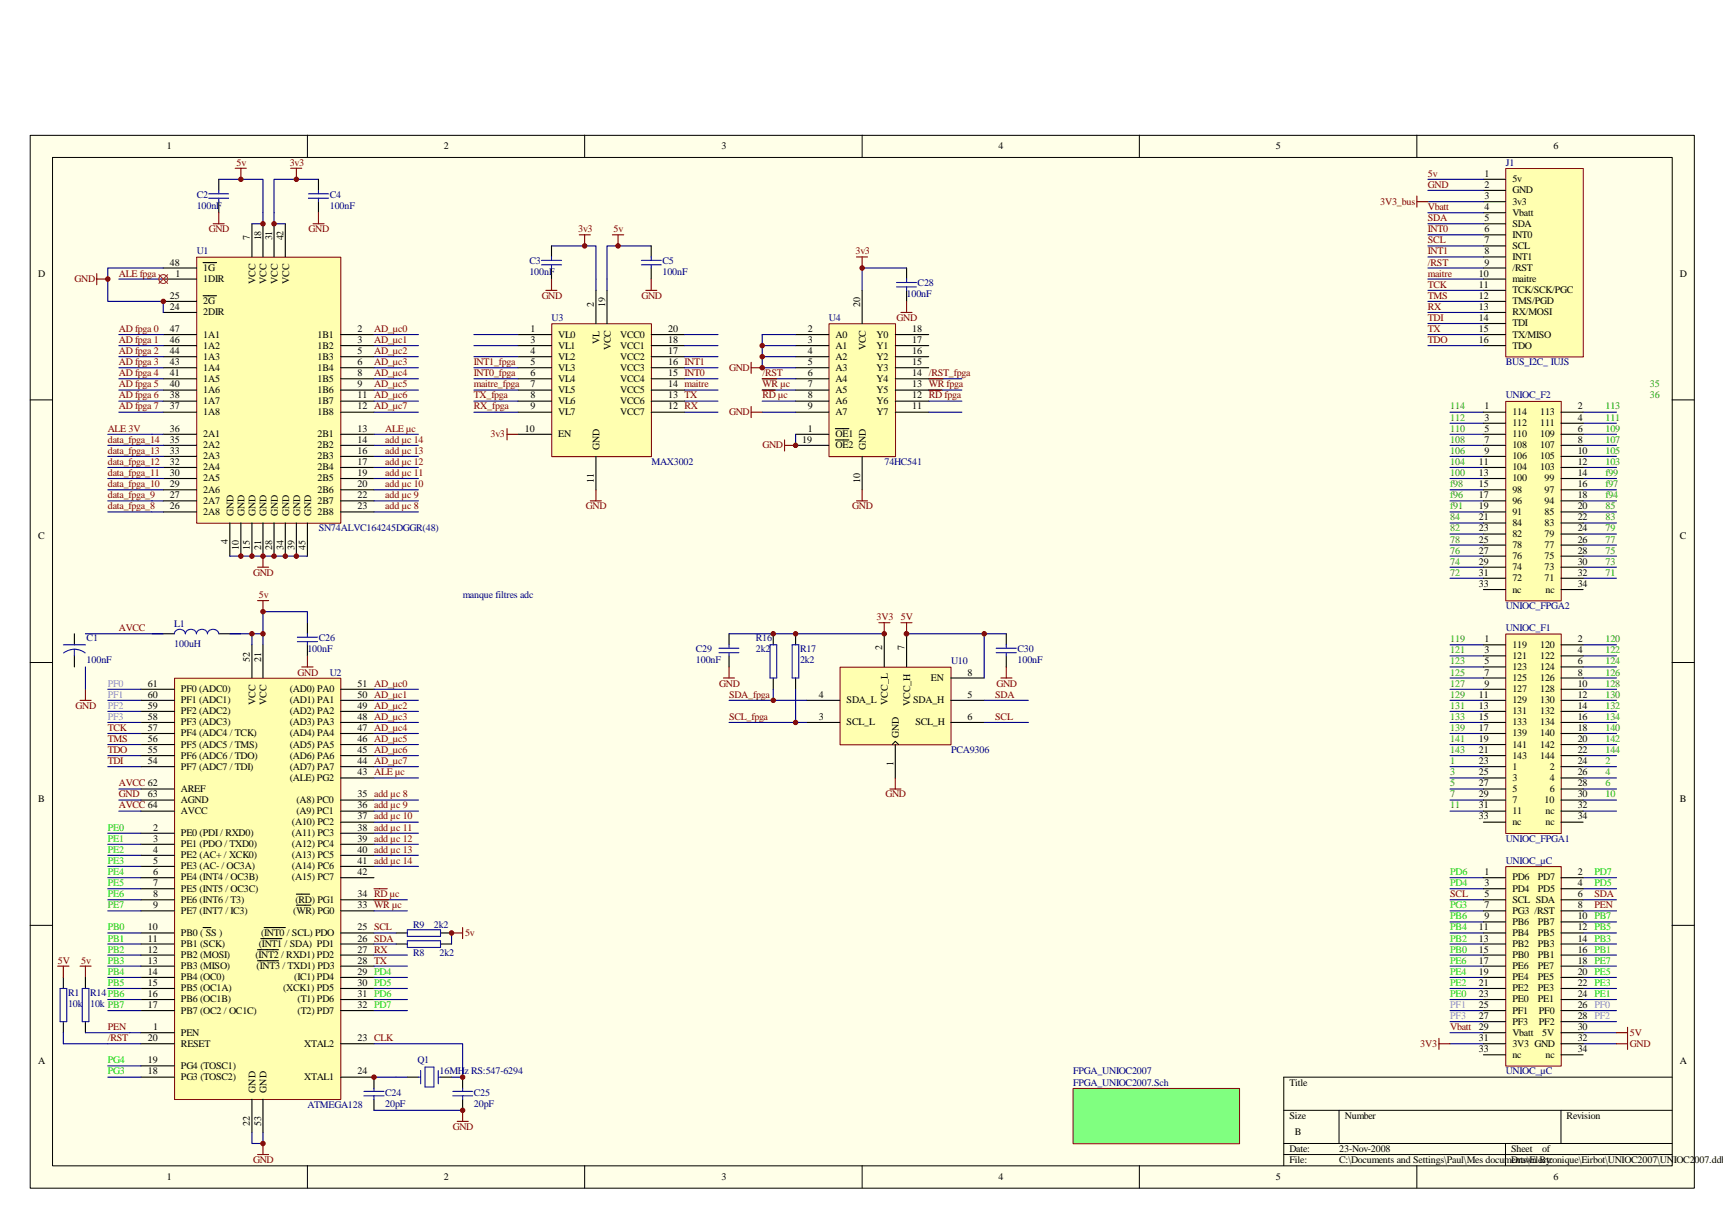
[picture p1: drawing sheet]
<svg xmlns="http://www.w3.org/2000/svg" width="297mm" height="210mm" viewBox="0 0 297 210" stroke-linecap="round" stroke-linejoin="round" font-family="sans-serif">
<defs><g id="words">
<g font-size="1.7">
<text x="28.7" y="25.7">1</text>
<text x="76.5" y="25.7">2</text>
<text x="124.4" y="25.7">3</text>
<text x="172.2" y="25.7">4</text>
<text x="220" y="25.7">5</text>
<text x="267.8" y="25.7">6</text>
<text x="255.9" y="30.5">1</text>
<text x="255.9" y="32.4">2</text>
<text x="255.9" y="34.3">3</text>
<text x="260.7" y="31.4">5v</text>
<text x="260.7" y="33.3">GND</text>
<text x="260.7" y="35.3">3v3</text>
<text x="43.1" y="41.4" transform="rotate(-90 43.1 41.4)">7</text>
<text x="45" y="41.4" transform="rotate(-90 45 41.4)">18</text>
<text x="46.9" y="41.4" transform="rotate(-90 46.9 41.4)">31</text>
<text x="48.8" y="41.4" transform="rotate(-90 48.8 41.4)">42</text>
<text x="255.9" y="36.2">4</text>
<text x="255.9" y="38.1">5</text>
<text x="255.9" y="40">6</text>
<text x="255.9" y="41.9">7</text>
<text x="260.7" y="37.2">Vbatt</text>
<text x="260.7" y="39.1">SDA</text>
<text x="260.7" y="41">INT0</text>
<text x="6.6" y="47.7">D</text>
<text x="29.3" y="45.8">48</text>
<text x="30.3" y="47.7">1</text>
<text x="35" y="46.7">1G</text>
<text x="255" y="47.7">10</text>
<text x="255.9" y="43.9">8</text>
<text x="255.9" y="45.8">9</text>
<text x="260.7" y="42.9">SCL</text>
<text x="260.7" y="44.8">INT1</text>
<text x="260.7" y="46.7">/RST</text>
<text x="289.6" y="47.7">D</text>
<text x="29.3" y="53.4">24</text>
<text x="29.3" y="51.5">25</text>
<text x="35" y="48.6">1DIR</text>
<text x="35" y="52.5">2G</text>
<text x="44.1" y="48.9" transform="rotate(-90 44.1 48.9)">VCC</text>
<text x="46" y="48.9" transform="rotate(-90 46 48.9)">VCC</text>
<text x="47.9" y="48.9" transform="rotate(-90 47.9 48.9)">VCC</text>
<text x="49.8" y="48.9" transform="rotate(-90 49.8 48.9)">VCC</text>
<text x="102.4" y="52.9" transform="rotate(-90 102.4 52.9)">2</text>
<text x="104.3" y="52.9" transform="rotate(-90 104.3 52.9)">19</text>
<text x="148.3" y="52.9" transform="rotate(-90 148.3 52.9)">20</text>
<text x="255" y="49.6">11</text>
<text x="255" y="51.5">12</text>
<text x="255" y="53.4">13</text>
<text x="260.7" y="48.6">maitre</text>
<text x="260.7" y="50.5">TCK/SCK/PGC</text>
<text x="260.7" y="52.5">TMS/PGD</text>
<text x="29.3" y="59.1">46</text>
<text x="29.3" y="57.2">47</text>
<text x="35" y="54.4">2DIR</text>
<text x="35" y="58.2">1A1</text>
<text x="54.7" y="58.2">1B1</text>
<text x="61.6" y="57.2">2</text>
<text x="61.6" y="59.1">3</text>
<text x="91.5" y="57.2">1</text>
<text x="91.5" y="59.1">3</text>
<text x="96.2" y="58.2">VL0</text>
<text x="103.3" y="59.2" transform="rotate(-90 103.3 59.2)">VL</text>
<text x="106.9" y="58.2">VCC0</text>
<text x="115.2" y="57.2">20</text>
<text x="115.2" y="59.1">18</text>
<text x="139.3" y="57.2">2</text>
<text x="139.3" y="59.1">3</text>
<text x="144.1" y="58.2">A0</text>
<text x="151.1" y="58.2">Y0</text>
<text x="157.3" y="57.2">18</text>
<text x="157.3" y="59.1">17</text>
<text x="255" y="55.3">14</text>
<text x="255" y="57.2">15</text>
<text x="255" y="59.1">16</text>
<text x="260.7" y="54.4">RX/MOSI</text>
<text x="260.7" y="56.3">TDI</text>
<text x="260.7" y="58.2">TX/MISO</text>
<text x="29.3" y="64.9">41</text>
<text x="29.3" y="62.9">43</text>
<text x="29.3" y="61">44</text>
<text x="35" y="65.8">1A5</text>
<text x="35" y="63.9">1A4</text>
<text x="35" y="62">1A3</text>
<text x="35" y="60.1">1A2</text>
<text x="54.7" y="60.1">1B2</text>
<text x="54.7" y="62">1B3</text>
<text x="54.7" y="63.9">1B4</text>
<text x="54.7" y="65.8">1B5</text>
<text x="61.6" y="61">5</text>
<text x="61.6" y="62.9">6</text>
<text x="61.6" y="64.9">8</text>
<text x="91.5" y="62.9">5</text>
<text x="91.5" y="64.9">6</text>
<text x="91.5" y="61">4</text>
<text x="96.2" y="63.9">VL3</text>
<text x="96.2" y="60.1">VL1</text>
<text x="96.2" y="65.8">VL4</text>
<text x="96.2" y="62">VL2</text>
<text x="105.3" y="60.4" transform="rotate(-90 105.3 60.4)">VCC</text>
<text x="106.9" y="62">VCC2</text>
<text x="106.9" y="63.9">VCC3</text>
<text x="106.9" y="60.1">VCC1</text>
<text x="106.9" y="65.8">VCC4</text>
<text x="115.2" y="61">17</text>
<text x="115.2" y="62.9">16 INT1</text>
<text x="115.2" y="64.9">15 INT0</text>
<text x="139.3" y="62.9">5</text>
<text x="139.3" y="64.9">6</text>
<text x="139.3" y="61">4</text>
<text x="144.1" y="63.9">A3</text>
<text x="144.1" y="60.1">A1</text>
<text x="144.1" y="65.8">A4</text>
<text x="144.1" y="62">A2</text>
<text x="149.3" y="60.4" transform="rotate(-90 149.3 60.4)">VCC</text>
<text x="151.1" y="62">Y2</text>
<text x="151.1" y="63.9">Y3</text>
<text x="151.1" y="60.1">Y1</text>
<text x="151.1" y="65.8">Y4</text>
<text x="157.3" y="61">16</text>
<text x="157.3" y="62.9">15</text>
<text x="157.3" y="64.9">14 /RST_fpga</text>
<text x="260.7" y="60.1">TDO</text>
<text x="29.3" y="70.6">37</text>
<text x="29.3" y="68.7">38</text>
<text x="29.3" y="66.8">40</text>
<text x="35" y="71.5">1A8</text>
<text x="35" y="69.6">1A7</text>
<text x="35" y="67.7">1A6</text>
<text x="54.7" y="67.7">1B6</text>
<text x="54.7" y="69.6">1B7</text>
<text x="54.7" y="71.5">1B8</text>
<text x="61.6" y="66.8">9</text>
<text x="61.6" y="68.7">11 AD_µc6</text>
<text x="61.6" y="70.6">12 AD_µc7</text>
<text x="91.5" y="68.7">8</text>
<text x="91.5" y="70.6">9</text>
<text x="91.5" y="66.8">7</text>
<text x="96.2" y="69.6">VL6</text>
<text x="96.2" y="71.5">VL7</text>
<text x="96.2" y="67.7">VL5</text>
<text x="106.9" y="71.5">VCC7</text>
<text x="106.9" y="69.6">VCC6</text>
<text x="106.9" y="67.7">VCC5</text>
<text x="115.2" y="70.6">12 RX</text>
<text x="115.2" y="68.7">13 TX</text>
<text x="115.2" y="66.8">14 maitre</text>
<text x="139.3" y="68.7">8</text>
<text x="139.3" y="70.6">9</text>
<text x="139.3" y="66.8">7</text>
<text x="144.1" y="69.6">A6</text>
<text x="144.1" y="71.5">A7</text>
<text x="144.1" y="67.7">A5</text>
<text x="151.1" y="71.5">Y7</text>
<text x="151.1" y="69.6">Y6</text>
<text x="151.1" y="67.7">Y5</text>
<text x="157.3" y="70.6">11</text>
<text x="157.3" y="68.7">12 RD fpga</text>
<text x="157.3" y="66.8">13 WR fpga</text>
<text x="255.9" y="70.6">1</text>
<text x="260.7" y="71.5">114</text>
<text x="265.5" y="71.5">113</text>
<text x="272" y="70.6">2</text>
<text x="29.3" y="76.3">35</text>
<text x="29.3" y="74.4">36</text>
<text x="35" y="77.3">2A2</text>
<text x="35" y="75.4">2A1</text>
<text x="54.7" y="75.4">2B1</text>
<text x="54.7" y="77.3">2B2</text>
<text x="61.6" y="74.4">13</text>
<text x="61.6" y="76.3">14</text>
<text x="90.5" y="74.4">10</text>
<text x="96.2" y="75.4">EN</text>
<text x="103.3" y="77.6" transform="rotate(-90 103.3 77.6)">GND</text>
<text x="138.3" y="76.3">19</text>
<text x="139.3" y="74.4">1</text>
<text x="144.1" y="75.4">OE1</text>
<text x="144.1" y="77.3">OE2</text>
<text x="149.3" y="77.6" transform="rotate(-90 149.3 77.6)">GND</text>
<text x="255.9" y="72.5">3</text>
<text x="255.9" y="74.4">5</text>
<text x="255.9" y="76.3">7</text>
<text x="260.7" y="73.4">112</text>
<text x="260.7" y="75.4">110</text>
<text x="260.7" y="77.3">108</text>
<text x="265.5" y="73.4">111</text>
<text x="265.5" y="75.4">109</text>
<text x="265.5" y="77.3">107</text>
<text x="272" y="72.5">4</text>
<text x="272" y="74.4">6</text>
<text x="272" y="76.3">8</text>
<text x="29.3" y="83.9">29</text>
<text x="29.3" y="82">30</text>
<text x="29.3" y="80.1">32</text>
<text x="29.3" y="78.2">33</text>
<text x="35" y="83">2A5</text>
<text x="35" y="81.1">2A4</text>
<text x="35" y="79.2">2A3</text>
<text x="54.7" y="79.2">2B3</text>
<text x="54.7" y="81.1">2B4</text>
<text x="54.7" y="83">2B5</text>
<text x="61.6" y="78.2">16</text>
<text x="61.6" y="80.1">17</text>
<text x="61.6" y="82">19</text>
<text x="61.6" y="83.9">20</text>
<text x="102.4" y="83.3" transform="rotate(-90 102.4 83.3)">11</text>
<text x="148.3" y="83.3" transform="rotate(-90 148.3 83.3)">10</text>
<text x="255" y="80.1">11</text>
<text x="255" y="82">13</text>
<text x="255" y="83.9">15</text>
<text x="255.9" y="78.2">9</text>
<text x="260.7" y="79.2">106</text>
<text x="260.7" y="81.1">104</text>
<text x="260.7" y="83">100</text>
<text x="265.5" y="79.2">105</text>
<text x="265.5" y="81.1">103</text>
<text x="266.3" y="83">99</text>
<text x="272" y="78.2">10</text>
<text x="272" y="80.1">12</text>
<text x="272" y="82">14</text>
<text x="272" y="83.9">16</text>
<text x="29.3" y="87.8">26</text>
<text x="29.3" y="85.9">27</text>
<text x="35" y="88.7">2A8</text>
<text x="35" y="86.8">2A7</text>
<text x="35" y="84.9">2A6</text>
<text x="40.3" y="89" transform="rotate(-90 40.3 89)">GND</text>
<text x="42.2" y="89" transform="rotate(-90 42.2 89)">GND</text>
<text x="44.1" y="89" transform="rotate(-90 44.1 89)">GND</text>
<text x="46" y="89" transform="rotate(-90 46 89)">GND</text>
<text x="47.9" y="89" transform="rotate(-90 47.9 89)">GND</text>
<text x="49.8" y="89" transform="rotate(-90 49.8 89)">GND</text>
<text x="51.7" y="89" transform="rotate(-90 51.7 89)">GND</text>
<text x="53.6" y="89" transform="rotate(-90 53.6 89)">GND</text>
<text x="54.7" y="84.9">2B6</text>
<text x="54.7" y="86.8">2B7</text>
<text x="54.7" y="88.7">2B8</text>
<text x="61.6" y="85.9">22</text>
<text x="61.6" y="87.8">23</text>
<text x="255" y="85.9">17</text>
<text x="255" y="87.8">19</text>
<text x="255" y="89.7">21</text>
<text x="260.7" y="84.9">98</text>
<text x="260.7" y="86.8">96</text>
<text x="260.7" y="88.7">91</text>
<text x="266.3" y="84.9">97</text>
<text x="266.3" y="86.8">94</text>
<text x="266.3" y="88.7">85</text>
<text x="272" y="85.9">18</text>
<text x="272" y="87.8">20</text>
<text x="272" y="89.7">22</text>
<text x="6.6" y="92.9">C</text>
<text x="39.3" y="93.8" transform="rotate(-90 39.3 93.8)">4</text>
<text x="41.2" y="94.7" transform="rotate(-90 41.2 94.7)">10</text>
<text x="43.1" y="94.7" transform="rotate(-90 43.1 94.7)">15</text>
<text x="45" y="94.7" transform="rotate(-90 45 94.7)">21</text>
<text x="46.9" y="94.7" transform="rotate(-90 46.9 94.7)">28</text>
<text x="48.8" y="94.7" transform="rotate(-90 48.8 94.7)">34</text>
<text x="50.8" y="94.7" transform="rotate(-90 50.8 94.7)">39</text>
<text x="52.7" y="94.7" transform="rotate(-90 52.7 94.7)">45</text>
<text x="255" y="91.6">23</text>
<text x="255" y="93.5">25</text>
<text x="255" y="95.4">27</text>
<text x="260.7" y="90.6">84</text>
<text x="260.7" y="92.5">82</text>
<text x="260.7" y="94.4">78</text>
<text x="266.3" y="90.6">83</text>
<text x="266.3" y="92.5">79</text>
<text x="266.3" y="94.4">77</text>
<text x="272" y="91.6">24</text>
<text x="272" y="93.5">26</text>
<text x="272" y="95.4">28</text>
<text x="289.6" y="92.9">C</text>
<text x="255" y="97.3">29</text>
<text x="255" y="99.2">31</text>
<text x="255" y="101.1">33</text>
<text x="260.7" y="96.4">76</text>
<text x="260.7" y="98.3">74</text>
<text x="260.7" y="100.2">72</text>
<text x="266.3" y="96.4">75</text>
<text x="266.3" y="98.3">73</text>
<text x="266.3" y="100.2">71</text>
<text x="272" y="101.1">34</text>
<text x="272" y="97.3">30</text>
<text x="272" y="99.2">32</text>
<text x="260.7" y="102.1">nc</text>
<text x="266.4" y="102.1">nc</text>
<text x="152.1" y="112.1" transform="rotate(-90 152.1 112.1)">2</text>
<text x="156" y="112.1" transform="rotate(-90 156 112.1)">7</text>
<text x="255.9" y="110.7">1</text>
<text x="255.9" y="112.6">3</text>
<text x="260.7" y="111.6">119</text>
<text x="260.7" y="113.5">121</text>
<text x="265.5" y="111.6">120</text>
<text x="265.5" y="113.5">122</text>
<text x="272" y="110.7">2</text>
<text x="272" y="112.6">4</text>
<text x="25.5" y="118.3">61</text>
<text x="31.2" y="119.3">PF0 (ADC0)</text>
<text x="43.1" y="114" transform="rotate(-90 43.1 114)">52</text>
<text x="45" y="114" transform="rotate(-90 45 114)">21</text>
<text x="50" y="119.3">(AD0) PA0</text>
<text x="61.6" y="118.3">51 AD_µc0</text>
<text x="160.5" y="117.3">EN</text>
<text x="166.8" y="116.4">8</text>
<text x="255.9" y="114.5">5</text>
<text x="255.9" y="116.4">7</text>
<text x="255.9" y="118.3">9</text>
<text x="260.7" y="115.4">123</text>
<text x="260.7" y="117.3">125</text>
<text x="260.7" y="119.3">127</text>
<text x="265.5" y="115.4">124</text>
<text x="265.5" y="117.3">126</text>
<text x="265.5" y="119.3">128</text>
<text x="272" y="114.5">6</text>
<text x="272" y="116.4">8</text>
<text x="272" y="118.3">10</text>
<text x="25.5" y="120.2">60</text>
<text x="25.5" y="122.1">59</text>
<text x="25.5" y="124">58</text>
<text x="25.5" y="125.9">57</text>
<text x="31.2" y="121.2">PF1 (ADC1)</text>
<text x="31.2" y="123.1">PF2 (ADC2)</text>
<text x="31.2" y="125">PF3 (ADC3)</text>
<text x="44.1" y="121.5" transform="rotate(-90 44.1 121.5)">VCC</text>
<text x="46" y="121.5" transform="rotate(-90 46 121.5)">VCC</text>
<text x="50" y="121.2">(AD1) PA1</text>
<text x="50" y="123.1">(AD2) PA2</text>
<text x="50" y="125">(AD3) PA3</text>
<text x="61.6" y="120.2">50 AD_µc1</text>
<text x="61.6" y="122.1">49 AD_µc2</text>
<text x="61.6" y="124">48 AD_µc3</text>
<text x="61.6" y="125.9">47 AD_µc4</text>
<text x="141.2" y="124">3</text>
<text x="141.2" y="120.2">4</text>
<text x="146" y="125">SCL_L</text>
<text x="146" y="121.2">SDA_L</text>
<text x="153.1" y="121.5" transform="rotate(-90 153.1 121.5)">VCC_L</text>
<text x="156.9" y="121.7" transform="rotate(-90 156.9 121.7)">VCC_H</text>
<text x="157.4" y="121.2">SDA_H</text>
<text x="157.8" y="125">SCL_H</text>
<text x="166.8" y="124">6</text>
<text x="166.8" y="120.2">5</text>
<text x="255" y="120.2">11</text>
<text x="255" y="122.1">13</text>
<text x="255" y="124">15</text>
<text x="255" y="125.9">17</text>
<text x="260.7" y="121.2">129</text>
<text x="260.7" y="123.1">131</text>
<text x="260.7" y="125">133</text>
<text x="265.5" y="121.2">130</text>
<text x="265.5" y="123.1">132</text>
<text x="265.5" y="125">134</text>
<text x="272" y="120.2">12</text>
<text x="272" y="122.1">14</text>
<text x="272" y="124">16</text>
<text x="272" y="125.9">18</text>
<text x="25.5" y="127.9">56</text>
<text x="25.5" y="129.8">55</text>
<text x="25.5" y="131.7">54</text>
<text x="31.2" y="126.9">PF4 (ADC4 / TCK)</text>
<text x="31.2" y="128.8">PF5 (ADC5 / TMS)</text>
<text x="31.2" y="130.7">PF6 (ADC6 / TDO)</text>
<text x="50" y="126.9">(AD4) PA4</text>
<text x="50" y="128.8">(AD5) PA5</text>
<text x="50" y="130.7">(AD6) PA6</text>
<text x="61.6" y="127.9">46 AD_µc5</text>
<text x="61.6" y="129.8">45 AD_µc6</text>
<text x="61.6" y="131.7">44 AD_µc7</text>
<text x="154" y="132" transform="rotate(-90 154 132)">1</text>
<text x="155" y="127.2" transform="rotate(-90 155 127.2)">GND</text>
<text x="255" y="127.9">19</text>
<text x="255" y="129.8">21</text>
<text x="255" y="131.7">23</text>
<text x="260.7" y="126.9">139</text>
<text x="260.7" y="128.8">141</text>
<text x="260.7" y="130.7">143</text>
<text x="265.5" y="126.9">140</text>
<text x="265.5" y="128.8">142</text>
<text x="265.5" y="130.7">144</text>
<text x="272" y="127.9">20</text>
<text x="272" y="129.8">22</text>
<text x="272" y="131.7">24</text>
<text x="25.5" y="137.4">63</text>
<text x="31.2" y="132.6">PF7 (ADC7 / TDI)</text>
<text x="31.2" y="136.5">AREF</text>
<text x="50" y="132.6">(AD7) PA7</text>
<text x="50" y="134.5">(ALE) PG2</text>
<text x="61.6" y="137.4">35 add µc 8</text>
<text x="61.6" y="133.6">43 ALE µc</text>
<text x="255" y="133.6">25</text>
<text x="255" y="135.5">27</text>
<text x="255" y="137.4">29</text>
<text x="260.7" y="132.6">1</text>
<text x="260.7" y="134.5">3</text>
<text x="260.7" y="136.5">5</text>
<text x="267.2" y="132.6">2</text>
<text x="267.2" y="134.5">4</text>
<text x="267.2" y="136.5">6</text>
<text x="272" y="133.6">26</text>
<text x="272" y="135.5">28</text>
<text x="272" y="137.4">30</text>
<text x="6.6" y="138.2">B</text>
<text x="26.4" y="143.1">2</text>
<text x="31.2" y="138.4">AGND</text>
<text x="31.2" y="140.3">AVCC</text>
<text x="50.3" y="142.2">(A10) PC2</text>
<text x="51.1" y="138.4">(A8) PC0</text>
<text x="51.1" y="140.3">(A9) PC1</text>
<text x="61.6" y="141.2">37 add µc 10</text>
<text x="61.6" y="143.1">38 add µc 11</text>
<text x="61.6" y="139.3">36 add µc 9</text>
<text x="255" y="139.3">31</text>
<text x="255" y="141.2">33</text>
<text x="260.7" y="138.4">7</text>
<text x="260.7" y="140.3">11</text>
<text x="260.7" y="142.2">nc</text>
<text x="266.3" y="138.4">10</text>
<text x="266.4" y="140.3">nc</text>
<text x="266.4" y="142.2">nc</text>
<text x="272" y="139.3">32</text>
<text x="272" y="141.2">34</text>
<text x="289.6" y="138.2">B</text>
<text x="26.4" y="145.1">3</text>
<text x="26.4" y="147">4</text>
<text x="26.4" y="148.9">5</text>
<text x="31.2" y="144.1">PE0 (PDI / RXD0)</text>
<text x="31.2" y="146">PE1 (PDO / TXD0)</text>
<text x="31.2" y="147.9">PE2 (AC+ / XCK0)</text>
<text x="31.2" y="149.8">PE3 (AC- / OC3A)</text>
<text x="50.3" y="144.1">(A11) PC3</text>
<text x="50.3" y="146">(A12) PC4</text>
<text x="50.3" y="147.9">(A13) PC5</text>
<text x="50.3" y="149.8">(A14) PC6</text>
<text x="61.6" y="145.1">39 add µc 12</text>
<text x="61.6" y="147">40 add µc 13</text>
<text x="61.6" y="148.9">41 add µc 14</text>
<text x="26.4" y="150.8">6</text>
<text x="26.4" y="152.7">7</text>
<text x="26.4" y="154.6">8</text>
<text x="31.2" y="151.7">PE4 (INT4 / OC3B)</text>
<text x="31.2" y="153.7">PE5 (INT5 / OC3C)</text>
<text x="31.2" y="155.6">PE6 (INT6 / T3)</text>
<text x="50.3" y="151.7">(A15) PC7</text>
<text x="50.9" y="155.6">(RD) PG1</text>
<text x="61.6" y="150.8">42</text>
<text x="61.6" y="154.6">34 RD µc</text>
<text x="255.9" y="150.8">1</text>
<text x="255.9" y="152.7">3</text>
<text x="255.9" y="154.6">5</text>
<text x="260.7" y="151.7">PD6</text>
<text x="260.7" y="153.7">PD4</text>
<text x="260.7" y="155.6">SCL SDA</text>
<text x="265.1" y="151.7">PD7</text>
<text x="265.1" y="153.7">PD5</text>
<text x="272" y="154.6">6</text>
<text x="272" y="150.8">2</text>
<text x="272" y="152.7">4</text>
<text x="25.5" y="160.3">10</text>
<text x="26.4" y="156.5">9</text>
<text x="31.2" y="157.5">PE7 (INT7 / IC3)</text>
<text x="31.2" y="161.3">PB0 ( SS )</text>
<text x="45" y="161.3">(INT0 / SCL) PDO</text>
<text x="50.5" y="157.5">(WR) PG0</text>
<text x="61.6" y="160.3">25 SCL</text>
<text x="61.6" y="156.5">33 WR µc</text>
<text x="255" y="160.3">11</text>
<text x="255.9" y="156.5">7</text>
<text x="255.9" y="158.4">9</text>
<text x="260.7" y="157.5">PG3 /RST</text>
<text x="260.7" y="159.4">PB6</text>
<text x="260.7" y="161.3">PB4</text>
<text x="265.1" y="159.4">PB7</text>
<text x="265.1" y="161.3">PB5</text>
<text x="272" y="156.5">8</text>
<text x="272" y="158.4">10 PB7</text>
<text x="272" y="160.3">12 PB5</text>
<text x="25.5" y="162.3">11</text>
<text x="25.5" y="164.2">12</text>
<text x="25.5" y="166.1">13</text>
<text x="25.5" y="168">14</text>
<text x="31.2" y="163.2">PB1 (SCK)</text>
<text x="31.2" y="165.1">PB2 (MOSI)</text>
<text x="31.2" y="167">PB3 (MISO)</text>
<text x="44" y="165.1">(INT2 / RXD1) PD2</text>
<text x="44.2" y="167">(INT3 / TXD1) PD3</text>
<text x="44.6" y="163.2">(INT1 / SDA) PD1</text>
<text x="61.6" y="164.2">27 RX</text>
<text x="61.6" y="162.3">26 SDA</text>
<text x="61.6" y="168">29 PD4</text>
<text x="61.6" y="166.1">28 TX</text>
<text x="255" y="162.3">13</text>
<text x="255" y="164.2">15</text>
<text x="255" y="166.1">17</text>
<text x="255" y="168">19</text>
<text x="260.7" y="163.2">PB2</text>
<text x="260.7" y="165.1">PB0</text>
<text x="260.7" y="167">PE6</text>
<text x="265.1" y="163.2">PB3</text>
<text x="265.1" y="165.1">PB1</text>
<text x="265.1" y="167">PE7</text>
<text x="272" y="162.3">14 PB3</text>
<text x="272" y="164.2">16 PB1</text>
<text x="272" y="166.1">18 PE7</text>
<text x="272" y="168">20 PE5</text>
<text x="25.5" y="169.9">15</text>
<text x="25.5" y="171.8">16</text>
<text x="25.5" y="173.7">17</text>
<text x="31.2" y="169">PB4 (OC0)</text>
<text x="31.2" y="170.9">PB5 (OC1A)</text>
<text x="31.2" y="172.8">PB6 (OC1B)</text>
<text x="48.8" y="170.9">(XCK1) PD5</text>
<text x="50.7" y="169">(IC1) PD4</text>
<text x="51.3" y="172.8">(T1) PD6</text>
<text x="61.6" y="169.9">30 PD5</text>
<text x="61.6" y="171.8">31 PD6</text>
<text x="61.6" y="173.7">32 PD7</text>
<text x="255" y="169.9">21</text>
<text x="255" y="171.8">23</text>
<text x="255" y="173.7">25</text>
<text x="260.7" y="169">PE4</text>
<text x="260.7" y="170.9">PE2</text>
<text x="260.7" y="172.8">PE0</text>
<text x="265.1" y="169">PE5</text>
<text x="265.1" y="170.9">PE3</text>
<text x="265.1" y="172.8">PE1</text>
<text x="272" y="173.7">26 PF0</text>
<text x="272" y="169.9">22 PE3</text>
<text x="272" y="171.8">24 PE1</text>
<text x="25.5" y="179.5">20</text>
<text x="26.4" y="177.5">1</text>
<text x="31.2" y="174.7">PB7 (OC2 / OC1C)</text>
<text x="31.2" y="178.5">PEN</text>
<text x="51.3" y="174.7">(T2) PD7</text>
<text x="61.6" y="179.5">23 CLK</text>
<text x="255" y="175.6">27</text>
<text x="255" y="177.5">29</text>
<text x="255" y="179.5">31</text>
<text x="260.7" y="174.7">PF1</text>
<text x="260.7" y="176.6">PF3</text>
<text x="260.7" y="178.5">Vbatt</text>
<text x="265.3" y="174.7">PF0</text>
<text x="265.3" y="176.6">PF2</text>
<text x="265.9" y="178.5">5V</text>
<text x="272" y="175.6">28 PF2</text>
<text x="272" y="177.5">30</text>
<text x="272" y="179.5">32</text>
<text x="6.6" y="183.4">A</text>
<text x="25.5" y="183.3">19</text>
<text x="25.5" y="185.2">18</text>
<text x="31.2" y="180.4">RESET</text>
<text x="31.2" y="184.2">PG4 (TOSC1)</text>
<text x="52.4" y="180.4">XTAL2</text>
<text x="61.6" y="185.2">24</text>
<text x="255" y="181.4">33</text>
<text x="260.7" y="180.4">3V3 GND</text>
<text x="260.7" y="182.3">nc</text>
<text x="266.4" y="182.3">nc</text>
<text x="272" y="181.4">34</text>
<text x="289.6" y="183.4">A</text>
<text x="31.2" y="186.1">PG3 (TOSC2)</text>
<text x="44.1" y="188.3" transform="rotate(-90 44.1 188.3)">GND</text>
<text x="46" y="188.3" transform="rotate(-90 46 188.3)">GND</text>
<text x="52.4" y="186.1">XTAL1</text>
<text x="222.3" y="187.1">Title</text>
<text x="43.1" y="194.1" transform="rotate(-90 43.1 194.1)">22</text>
<text x="45" y="194.1" transform="rotate(-90 45 194.1)">53</text>
<text x="222.3" y="192.8">Size</text>
<text x="223.2" y="195.7">B</text>
<text x="231.9" y="192.8">Number</text>
<text x="270.1" y="192.8">Revision</text>
<text x="28.7" y="203.3">1</text>
<text x="76.5" y="203.3">2</text>
<text x="124.4" y="203.3">3</text>
<text x="172.2" y="203.3">4</text>
<text x="220" y="203.3">5</text>
<text x="222.3" y="198.5">Date:</text>
<text x="222.3" y="200.4">File:</text>
<text x="230.9" y="198.5">23-Nov-2008</text>
<text x="230.9" y="200.4">C:\Documents and Settings\Paul\Mes documents\Electronique\Eirbot\UNIOC2007\UNIOC2007.ddb</text>
<text x="260.5" y="200.4">Drawn By:</text>
<text x="260.5" y="198.5">Sheet</text>
<text x="265.9" y="198.5">of</text>
<text x="267.8" y="203.3">6</text>
</g>
<g font-size="1.7" fill="#800000">
<text x="40.8" y="28.6">5v</text>
<text x="50" y="28.6">3v3</text>
<text x="238" y="35.3">3V3_bus</text>
<text x="246.2" y="30.5">5v</text>
<text x="246.2" y="32.4">GND</text>
<text x="36" y="40">GND</text>
<text x="53.2" y="40">GND</text>
<text x="99.7" y="40">3v3</text>
<text x="105.8" y="40">5v</text>
<text x="246.2" y="38.1">SDA</text>
<text x="246.2" y="40">INT0</text>
<text x="246.2" y="41.9">SCL</text>
<text x="246.2" y="36.2">Vbatt</text>
<text x="20.5" y="47.7">ALE fpga</text>
<text x="147.5" y="43.9">3v3</text>
<text x="246.2" y="43.9">INT1</text>
<text x="246.2" y="45.8">/RST</text>
<text x="246.2" y="47.7">maitre</text>
<text x="12.9" y="48.6">GND</text>
<text x="93.4" y="51.5">GND</text>
<text x="110.6" y="51.5">GND</text>
<text x="246.2" y="53.4">RX</text>
<text x="246.2" y="49.6">TCK</text>
<text x="246.2" y="51.5">TMS</text>
<text x="20.5" y="57.2">AD fpga 0</text>
<text x="20.5" y="59.1">AD fpga 1</text>
<text x="64.5" y="57.2">AD_µc0</text>
<text x="64.5" y="59.1">AD_µc1</text>
<text x="154.6" y="55.3">GND</text>
<text x="246.2" y="57.2">TX</text>
<text x="246.2" y="55.3">TDI</text>
<text x="246.2" y="59.1">TDO</text>
<text x="20.5" y="61">AD fpga 2</text>
<text x="20.5" y="62.9">AD fpga 3</text>
<text x="20.5" y="64.9">AD fpga 4</text>
<text x="64.5" y="61">AD_µc2</text>
<text x="64.5" y="62.9">AD_µc3</text>
<text x="64.5" y="64.9">AD_µc4</text>
<text x="81.7" y="64.9">INT0_fpga</text>
<text x="81.7" y="62.9">INT1_fpga</text>
<text x="125.7" y="63.9">GND</text>
<text x="131.4" y="64.9">/RST</text>
<text x="20.5" y="66.8">AD fpga 5</text>
<text x="20.5" y="68.7">AD fpga 6</text>
<text x="20.5" y="70.6">AD fpga 7</text>
<text x="64.5" y="66.8">AD_µc5</text>
<text x="81.7" y="70.6">RX_fpga</text>
<text x="81.7" y="68.7">TX_fpga</text>
<text x="81.7" y="66.8">maitre_fpga</text>
<text x="125.7" y="71.5">GND</text>
<text x="131.4" y="68.7">RD µc</text>
<text x="131.4" y="66.8">WR µc</text>
<text x="18.6" y="76.3">data_fpga_14</text>
<text x="18.6" y="74.4">ALE 3V</text>
<text x="66.4" y="74.4">ALE µc</text>
<text x="66.4" y="76.3">add µc 14</text>
<text x="84.6" y="75.4">3v3</text>
<text x="131.4" y="77.3">GND</text>
<text x="18.6" y="83.9">data_fpga_10</text>
<text x="18.6" y="82">data_fpga_11</text>
<text x="18.6" y="80.1">data_fpga_12</text>
<text x="18.6" y="78.2">data_fpga_13</text>
<text x="66.4" y="83.9">add µc 10</text>
<text x="66.4" y="82">add µc 11</text>
<text x="66.4" y="80.1">add µc 12</text>
<text x="66.4" y="78.2">add µc 13</text>
<text x="18.6" y="87.8">data_fpga_8</text>
<text x="18.6" y="85.9">data_fpga_9</text>
<text x="66.4" y="87.8">add µc 8</text>
<text x="66.4" y="85.9">add µc 9</text>
<text x="101" y="87.8">GND</text>
<text x="146.9" y="87.8">GND</text>
<text x="43.6" y="99.2">GND</text>
<text x="44.6" y="103">5v</text>
<text x="151.1" y="106.8">3V3</text>
<text x="155.3" y="106.8">5V</text>
<text x="20.5" y="108.8">AVCC</text>
<text x="51.3" y="116.4">GND</text>
<text x="124" y="118.3">GND</text>
<text x="171.8" y="118.3">GND</text>
<text x="13" y="122.1">GND</text>
<text x="18.6" y="125.9">TCK</text>
<text x="125.7" y="120.2">SDA_fpga</text>
<text x="125.7" y="124">SCL_fpga</text>
<text x="171.6" y="120.2">SDA</text>
<text x="171.6" y="124">SCL</text>
<text x="18.6" y="127.9">TMS</text>
<text x="18.6" y="129.8">TDO</text>
<text x="18.6" y="131.7">TDI</text>
<text x="20.5" y="135.5">AVCC 62</text>
<text x="20.5" y="137.4">GND</text>
<text x="152.7" y="137.4">GND</text>
<text x="20.5" y="139.3">AVCC 64</text>
<text x="250" y="154.6">SCL</text>
<text x="274.9" y="154.6">SDA</text>
<text x="80.2" y="161.3">5v</text>
<text x="274.9" y="156.5">PEN</text>
<text x="10" y="166.1">5V</text>
<text x="14" y="166.1">5v</text>
<text x="18.6" y="179.5">/RST</text>
<text x="18.6" y="177.5">PEN</text>
<text x="250" y="177.5">Vbatt</text>
<text x="281" y="178.5">5V</text>
<text x="244.9" y="180.4">3V3</text>
<text x="281" y="180.4">GND</text>
<text x="78.1" y="194.7">GND</text>
<text x="43.6" y="200.4">GND</text>
</g>
<g font-size="1.7" fill="#000080">
<text x="259.6" y="28.6">J1</text>
<text x="33.9" y="34.1">C2</text>
<text x="56.9" y="34.1">C4</text>
<text x="33.9" y="36">100nF</text>
<text x="56.9" y="36">100nF</text>
<text x="33.9" y="43.9">U1</text>
<text x="91.3" y="45.6">C3</text>
<text x="91.3" y="47.5">100nF</text>
<text x="114.2" y="45.6">C5</text>
<text x="114.2" y="47.5">100nF</text>
<text x="156.3" y="51.3">100nF</text>
<text x="158.2" y="49.4">C28</text>
<text x="95.1" y="55.3">U3</text>
<text x="142.9" y="55.3">U4</text>
<text x="259.6" y="62.9">BUS_I2C_ IUJS</text>
<text x="259.6" y="68.7">UNIOC_F2</text>
<text x="112.3" y="80.1">MAX3002</text>
<text x="152.5" y="80.1">74HC541</text>
<text x="54.9" y="91.6">SN74ALVC164245DGGR(48)</text>
<text x="30.1" y="108">L1</text>
<text x="79.8" y="103">manque filtres adc</text>
<text x="259.6" y="104.9">UNIOC_FPGA2</text>
<text x="14.9" y="110.5">C1</text>
<text x="30.1" y="111.5">100uH</text>
<text x="53" y="112.4">100nF</text>
<text x="54.9" y="110.5">C26</text>
<text x="120" y="112.4">C29</text>
<text x="130.3" y="110.5">R16</text>
<text x="130.3" y="112.4">2k2</text>
<text x="137.9" y="112.4">R17</text>
<text x="175.4" y="112.4">C30</text>
<text x="259.6" y="108.8">UNIOC_F1</text>
<text x="14.9" y="114.3">100nF</text>
<text x="56.9" y="116.4">U2</text>
<text x="120" y="114.3">100nF</text>
<text x="137.9" y="114.3">2k2</text>
<text x="164" y="114.5">U10</text>
<text x="175.4" y="114.3">100nF</text>
<text x="164" y="129.8">PCA9306</text>
<text x="259.6" y="145.1">UNIOC_FPGA1</text>
<text x="259.6" y="148.9">UNIOC_µC</text>
<text x="71.2" y="159.9">R9</text>
<text x="74.8" y="159.9">2k2</text>
<text x="71.2" y="164.7">R8</text>
<text x="75.8" y="164.7">2k2</text>
<text x="11.7" y="171.6">R1</text>
<text x="11.7" y="173.5">10k</text>
<text x="15.5" y="171.6">R14PB6</text>
<text x="15.5" y="173.5">10k PB7</text>
<text x="72" y="183.3">Q1</text>
<text x="75.8" y="185.2">16MHz RS:547-6294</text>
<text x="185" y="185.2">FPGA_UNIOC2007</text>
<text x="259.6" y="185.2">UNIOC_µC</text>
<text x="53" y="190.9">ATMEGA128</text>
<text x="66.4" y="188.8">C24</text>
<text x="66.4" y="190.7">20pF</text>
<text x="81.7" y="188.8">C25</text>
<text x="81.7" y="190.7">20pF</text>
<text x="185" y="187.1">FPGA_UNIOC2007.Sch</text>
</g>
<g font-size="1.7" fill="#269102">
<text x="250" y="70.6">114</text>
<text x="276.8" y="70.6">113</text>
<text x="284.4" y="66.8">35</text>
<text x="284.4" y="68.7">36</text>
<text x="250" y="72.5">112</text>
<text x="250" y="74.4">110</text>
<text x="250" y="76.3">108</text>
<text x="276.8" y="72.5">111</text>
<text x="276.8" y="74.4">109</text>
<text x="276.8" y="76.3">107</text>
<text x="250" y="78.2">106</text>
<text x="250" y="80.1">104</text>
<text x="250" y="82">100</text>
<text x="250" y="83.9">f98</text>
<text x="276.8" y="83.9">f97</text>
<text x="276.8" y="78.2">105</text>
<text x="276.8" y="80.1">103</text>
<text x="276.8" y="82">f99</text>
<text x="250" y="85.9">f96</text>
<text x="250" y="87.8">f91</text>
<text x="250" y="89.7">84</text>
<text x="276.8" y="85.9">f94</text>
<text x="276.8" y="87.8">85</text>
<text x="276.8" y="89.7">83</text>
<text x="250" y="91.6">82</text>
<text x="250" y="93.5">78</text>
<text x="250" y="95.4">76</text>
<text x="276.8" y="95.4">75</text>
<text x="276.8" y="91.6">79</text>
<text x="276.8" y="93.5">77</text>
<text x="250" y="99.2">72</text>
<text x="250" y="97.3">74</text>
<text x="276.8" y="99.2">71</text>
<text x="276.8" y="97.3">73</text>
<text x="250" y="112.6">121</text>
<text x="250" y="110.7">119</text>
<text x="276.8" y="112.6">122</text>
<text x="276.8" y="110.7">120</text>
<text x="250" y="118.3">127</text>
<text x="250" y="116.4">125</text>
<text x="250" y="114.5">123</text>
<text x="276.8" y="118.3">128</text>
<text x="276.8" y="116.4">126</text>
<text x="276.8" y="114.5">124</text>
<text x="250" y="125.9">139</text>
<text x="250" y="124">133</text>
<text x="250" y="122.1">131</text>
<text x="250" y="120.2">129</text>
<text x="276.8" y="125.9">140</text>
<text x="276.8" y="124">134</text>
<text x="276.8" y="122.1">132</text>
<text x="276.8" y="120.2">130</text>
<text x="250" y="131.7">1</text>
<text x="250" y="129.8">143</text>
<text x="250" y="127.9">141</text>
<text x="276.8" y="129.8">144</text>
<text x="276.8" y="127.9">142</text>
<text x="276.8" y="131.7">2</text>
<text x="250" y="133.6">3</text>
<text x="250" y="135.5">5</text>
<text x="250" y="137.4">7</text>
<text x="276.8" y="133.6">4</text>
<text x="276.8" y="135.5">6</text>
<text x="276.8" y="137.4">10</text>
<text x="250" y="139.3">11</text>
</g>
<g font-size="1.7" fill="#f0f">
<text x="18.6" y="118.3">PF0</text>
<text x="18.6" y="120.2">PF1</text>
<text x="18.6" y="124">PF3</text>
<text x="18.6" y="122.1">PF2</text>
<text x="250" y="173.7">PF1</text>
<text x="250" y="175.6">PF3</text>
</g>
<g font-size="1.7" fill="#00d900">
<text x="18.6" y="143.1">PE0</text>
<text x="18.6" y="145.1">PE1</text>
<text x="18.6" y="147">PE2</text>
<text x="18.6" y="148.9">PE3</text>
<text x="18.6" y="150.8">PE4</text>
<text x="18.6" y="152.7">PE5</text>
<text x="18.6" y="154.6">PE6</text>
<text x="250" y="152.7">PD4</text>
<text x="250" y="150.8">PD6</text>
<text x="274.9" y="152.7">PD5</text>
<text x="274.9" y="150.8">PD7</text>
<text x="18.6" y="160.3">PB0</text>
<text x="250" y="156.5">PG3</text>
<text x="250" y="160.3">PB4</text>
<text x="250" y="158.4">PB6</text>
<text x="18.6" y="162.3">PB1</text>
<text x="18.6" y="164.2">PB2</text>
<text x="18.6" y="166.1">PB3</text>
<text x="18.6" y="168">PB4</text>
<text x="250" y="168">PE4</text>
<text x="250" y="166.1">PE6</text>
<text x="250" y="164.2">PB0</text>
<text x="250" y="162.3">PB2</text>
<text x="18.6" y="169.9">PB5</text>
<text x="250" y="171.8">PE0</text>
<text x="250" y="169.9">PE2</text>
<text x="18.6" y="183.3">PG4</text>
<text x="18.6" y="185.2">PG3</text>
</g>
<text font-size="1.7" fill="#00bf00" x="18.6" y="156.5">PE7</text>
</g></defs>
<path d="M5.2 23.3h286.9v181.5h-286.9z" fill="#ffffe8"/>
<g fill="none" stroke="#000" stroke-width=".17">
<path d="M5.2 23.3h286.9v181.5h-286.9zM9.1 27.1h279.2v173.8h-279.2zM53 23.3v3.8M100.8 23.3v3.8M148.6 23.3v3.8M196.4 23.3v3.8M244.3 23.3v3.8M5.2 68.9h3.8M288.2 68.9h3.9M5.2 114.2h3.8M288.2 114.2h3.9M5.2 159.5h3.8"/>
<path d="M288.2 159.5h3.9M221.3 191.3h66.9M221.3 197.1h66.9M221.3 199h66.9M230.8 191.3v5.8M259.5 197.1v3.8M269.1 191.3v5.8M288.2 185.6h-66.9v15.3M53 200.9v3.8M100.8 200.9v3.8M148.6 200.9v3.8M196.4 200.9v3.8"/>
<path d="M244.3 200.9v3.8"/>
</g>
<path d="M14.7 118.8v1.9M44.4 103.5h1.9M45.3 103.5v1.9M13.8 120.7h1.9M78.8 193.3h1.9M79.8 191.3v2" fill="none" stroke="#800000" stroke-width=".19"/>
<path d="M64.5 185.6v1.9M64.5 189.4v1.9M70.2 185.6h1.9M75.9 185.6h1.9M79.8 185.6v1.9M79.8 189.4v1.9" fill="none" stroke="#000" stroke-width=".19"/>
<g fill="none" stroke="#00f" stroke-width=".19">
<path d="M62.7 188.8h3.5M62.7 188.1h3.5M64.5 187.5v.6M64.5 188.8v.6M72.1 185.6h.4M72.5 184.5v2.3M73.3 183.9h1.5v3.4h-1.5zM75.6 184.5v2.3M75.6 185.6h.3M78.1 188.8h3.4M78.1 188.1h3.4M79.8 187.5v.6"/>
<path d="M79.8 188.8v.6"/>
</g>
<path d="M68.3 185.6h1.9M77.8 185.6h2" fill="none" stroke="#000080" stroke-width=".19"/>
<path d="M30.1 116.9h28.7v72.6h-28.7z" fill="#ffffb0"/>
<path d="M30.1 116.9h28.7v72.6h-28.7z" fill="none" stroke="#800000" stroke-width=".17"/>
<g fill="none" stroke="#000" stroke-width=".19">
<path d="M12.8 109.2v1.9M12.8 113v1.9M24.3 118.8h5.8M26.2 109.2h3.9M37.7 109.2h3.8M43.4 111.1v5.7M45.3 111.1v5.7M58.7 118.8h5.8M24.3 120.7h5.8M24.3 122.6h5.8M24.3 124.5h5.8M24.3 126.4h5.8"/>
<path d="M24.3 128.3h5.8M24.3 130.2h5.8M24.3 132.1h5.8M24.3 137.9h5.8M24.3 139.8h5.8M24.3 136h5.8M58.7 120.7h5.8M58.7 122.6h5.8M58.7 124.5h5.8M58.7 126.4h5.8M58.7 128.3h5.8M58.7 130.2h5.8"/>
<path d="M58.7 132.1h5.8M58.7 134.1h5.8M58.7 137.9h5.8M58.7 139.8h5.8M24.3 143.6h5.8M24.3 145.5h5.8M24.3 147.4h5.8M24.3 149.3h5.8M24.3 151.3h5.8M24.3 155.1h5.8M24.3 157h5.8M24.3 153.2h5.8"/>
<path d="M35 159.9h1.4M45.5 159.9h3.7M51.1 154.1h2.3M51.1 156h2.5M58.7 141.7h5.8M58.7 143.6h5.8M58.7 145.5h5.8M58.7 147.4h5.8M58.7 149.3h5.8M58.7 151.3h5.8M58.7 155.1h5.8M58.7 157h5.8"/>
<path d="M24.3 160.8h5.8M24.3 162.7h5.8M24.3 164.6h5.8M24.3 166.5h5.8M24.3 168.4h5.8M24.3 170.3h5.8M24.3 172.3h5.8M24.3 174.2h5.8M24.3 179.9h5.8M24.3 178h5.8M44.4 163.7h3.6M44.4 165.6h3.6"/>
<path d="M45 161.8h3.6M58.7 160.8h5.8M58.7 162.7h5.8M58.7 164.6h5.8M58.7 166.5h5.8M58.7 168.4h5.8M58.7 170.3h5.8M58.7 172.3h5.8M58.7 174.2h5.8M58.7 179.9h5.8M68.3 160.8h1.9M68.3 162.7h1.9"/>
<path d="M75.9 160.8h1.9M75.9 162.7h1.9M24.3 185.6h5.8M24.3 183.7h5.8M43.4 189.4v5.8M45.3 189.4v5.8M58.7 185.6h5.8"/>
</g>
<g fill="none" stroke="#000080" stroke-width=".19">
<path d="M14.7 114.9v3.9M14.7 109.2h13.4M18.6 118.8h5.7M39.6 109.2h3.8M43.4 111.1v-1.9h1.9v1.9M64.5 118.8h7.6M18.6 126.4h5.7M18.6 128.3h5.7M18.6 130.2h5.7M18.6 132.1h5.7M18.6 120.7h5.7M18.6 124.5h5.7"/>
<path d="M20.5 136h3.8M20.5 139.8h3.8M64.5 139.8h7.6M64.5 126.4h7.6M64.5 128.3h7.6M64.5 130.2h7.6M64.5 132.1h7.6M64.5 134.1h7.6M64.5 137.9h7.6M64.5 120.7h7.6M64.5 124.5h7.6M64.5 122.6h7.6"/>
<path d="M18.6 143.6h5.7M18.6 145.5h5.7M18.6 147.4h5.7M18.6 149.3h5.7M18.6 151.3h5.7M18.6 153.2h5.7M18.6 155.1h5.7M18.6 157h5.7M64.5 143.6h7.6M64.5 145.5h7.6M64.5 147.4h7.6M64.5 149.3h7.6"/>
<path d="M64.5 155.1h5.7M64.5 157h5.7M64.5 141.7h7.6M18.6 179.9h5.7M22.4 178h1.9M64.5 179.9h15.3v5.7M64.5 162.7h3.8M64.5 160.8h3.8M64.5 164.6h5.7M64.5 166.5h5.7M64.5 168.4h5.7M64.5 170.3h5.7"/>
<path d="M64.5 172.3h5.7M64.5 174.2h5.7M77.8 160.8v1.9M18.6 185.6h5.7M18.6 183.7h5.7M43.4 195.2v1.9h1.9v-1.9M64.5 185.6h3.8M64.5 191.3h15.3"/>
</g>
<path d="M64.5 153.2h2.3M64.5 155.1h2.5M79.8 159.9v1.9M13.8 166.5h1.9M14.7 166.5v1.9M77.8 160.8h2M44.4 199h1.9M45.3 197.1v1.9" fill="none" stroke="#800000" stroke-width=".19"/>
<path d="M10.9 111.1h3.8M12.8 111.9l.8 .1 1.1 .5M12.8 111.9l-.8 .1-1 .5M12.8 111.9v1.1M30.1 109.2a.98 .98 0 0 1 .9-.7 .98 .98 0 0 1 1 .7 .98 .98 0 0 1 .9-.7 .98 .98 0 0 1 1 .7 .98 .98 0 0 1 .9-.7 .98 .98 0 0 1 1 .7 1 1 0 0 1 .9-.7 1 1 0 0 1 1 .7M70.2 160.2h5.7v1.2h-5.7zM70.2 162.1h5.7v1.2h-5.7z" fill="none" stroke="#00f" stroke-width=".19"/>
<path d="M259.6 29.1h13.4v32.4h-13.4z" fill="#ffffb0"/>
<path d="M259.6 29h13.4v32.5h-13.4z" fill="none" stroke="#800000" stroke-width=".17"/>
<g fill="none" stroke="#000" stroke-width=".19">
<path d="M255.7 30.9h3.8M255.7 32.8h3.8M255.7 34.8h3.8M255.7 36.7h3.8M255.7 38.6h3.8M255.7 40.5h3.8M255.7 42.4h3.8M255.7 44.3h3.8M255.7 46.2h3.8M255.7 48.1h3.8M255.7 50h3.8M255.7 51.9h3.8"/>
<path d="M255.7 53.8h3.8M255.7 55.8h3.8M255.7 57.7h3.8M255.7 59.6h3.8"/>
</g>
<g fill="none" stroke="#000080" stroke-width=".19">
<path d="M246.2 38.6h9.5M246.2 34.8h9.5M246.2 32.8h9.5M246.2 30.9h9.5M246.2 36.7h9.5M246.2 46.2h9.5M246.2 44.3h9.5M246.2 42.4h9.5M246.2 40.5h9.5M246.2 53.8h9.5M246.2 57.7h9.5M246.2 48.1h9.5"/>
<path d="M246.2 50h9.5M246.2 51.9h9.5M246.2 55.8h9.5M246.2 59.6h9.5"/>
</g>
<circle cx="45.3" cy="197.1" r=".38" fill="#800000"/>
<circle cx="45.3" cy="197.1" r=".38" fill="none" stroke="#800000" stroke-width=".17"/>
<circle cx="43.4" cy="109.2" r=".38" fill="#800000"/>
<circle cx="43.4" cy="109.2" r=".38" fill="none" stroke="#800000" stroke-width=".17"/>
<g fill="none" stroke="#000080" stroke-width=".19">
<path d="M250 153.2h5.7M250 155.1h5.7M250 157h5.7M250 151.3h5.7M250 158.9h5.7M250 179.9h5.7M250 178h5.7M250 162.7h5.7M250 164.6h5.7M250 166.5h5.7M250 170.3h5.7M250 172.3h5.7"/>
<path d="M250 174.2h5.7M250 160.8h5.7M250 176.1h5.7M272.9 179.9h5.8M272.9 178h5.8M272.9 166.5h5.8M272.9 172.3h5.8M272.9 174.2h5.8"/>
</g>
<path d="M95.2 55.8h17.1v22.9h-17.1z" fill="#ffffb0"/>
<path d="M95.1 55.8h17.2v22.9h-17.2z" fill="none" stroke="#800000" stroke-width=".17"/>
<g fill="none" stroke="#000" stroke-width=".19">
<path d="M89.3 57.7h5.8M89.3 59.6h5.8M95.1 42.4v1.9M95.1 46.2v1.9M102.7 50v5.8M104.6 50v5.8M112.3 57.7h5.7M112.3 59.6h5.7M112.3 42.4v1.9M112.3 46.2v1.9M89.3 69.1h5.8M89.3 71h5.8"/>
<path d="M89.3 74.8h5.8M89.3 61.5h5.8M89.3 63.4h5.8M89.3 65.3h5.8M89.3 67.2h5.8M102.7 78.7v5.7M112.3 69.1h5.7M112.3 71h5.7M112.3 61.5h5.7M112.3 63.4h5.7M112.3 65.3h5.7M112.3 67.2h5.7"/>
</g>
<path d="M94.1 50h1.9M95.1 48.1v1.9M99.9 40.5h1.9M100.8 40.5v1.9M105.6 40.5h1.9M106.5 40.5v1.9M111.3 50h1.9M112.3 48.1v1.9M87.4 73.9v1.9M87.4 74.8h1.9M101.8 86.3h1.9M102.7 84.4v1.9" fill="none" stroke="#800000" stroke-width=".19"/>
<g fill="none" stroke="#000080" stroke-width=".19">
<path d="M81.7 57.7h7.6M81.7 59.6h7.6M95.1 42.4h7.6v5.7M112.3 42.4h-7.7v5.7M118 57.7h5.8M118 59.6h5.8M81.7 61.5h7.6M81.7 63.4h7.6M81.7 65.3h7.6M81.7 67.2h7.6M81.7 69.1h7.6M81.7 71h7.6"/>
<path d="M118 61.5h5.8M118 63.4h5.8M118 65.3h5.8M118 67.2h5.8M118 69.1h5.8M118 71h5.8"/>
</g>
<path d="M93.3 45.6h3.5M93.3 44.9h3.5M95.1 44.3v.6M95.1 45.6v.6M110.6 45.6h3.4M110.6 44.9h3.4M112.3 44.3v.6M112.3 45.6v.6" fill="none" stroke="#00f" stroke-width=".19"/>
<path d="M33.9 44.4h24.9v45.8h-24.9z" fill="#ffffb0"/>
<path d="M33.9 44.3h24.9v45.9h-24.9z" fill="none" stroke="#800000" stroke-width=".17"/>
<g fill="none" stroke="#000" stroke-width=".19">
<path d="M43.4 38.6v5.7M45.3 38.6v5.7M47.2 38.6v5.7M49.2 38.6v5.7M28.1 48.1h5.8M28.1 57.7h5.8M28.1 59.6h5.8M28.1 53.8h5.8M28.1 51.9h5.8M28.1 46.2h5.8M35 51h2.3M35 45.3h2.3"/>
<path d="M58.7 57.7h5.8M58.7 59.6h5.8M28.1 61.5h5.8M28.1 63.4h5.8M28.1 65.3h5.8M28.1 67.2h5.8M28.1 69.1h5.8M28.1 71h5.8M28.1 74.8h5.8M28.1 76.8h5.8M28.1 78.7h5.8M58.7 61.5h5.8"/>
<path d="M58.7 63.4h5.8M58.7 65.3h5.8M58.7 67.2h5.8M58.7 69.1h5.8M58.7 71h5.8M58.7 74.8h5.8M58.7 76.8h5.8M58.7 78.7h5.8M28.1 80.6h5.8M28.1 82.5h5.8M28.1 84.4h5.8M28.1 86.3h5.8"/>
<path d="M28.1 88.2h5.8M39.6 90.1v5.7M41.5 90.1v5.7M43.4 90.1v5.7M45.3 90.1v5.7M47.2 90.1v5.7M49.2 90.1v5.7M51.1 90.1v5.7M53 90.1v5.7M58.7 80.6h5.8M58.7 82.5h5.8M58.7 84.4h5.8"/>
<path d="M58.7 86.3h5.8M58.7 88.2h5.8"/>
</g>
<g fill="none" stroke="#000080" stroke-width=".19">
<path d="M20.5 57.7h7.6M20.5 59.6h7.6M20.5 48.1h7.6M28.1 46.2h-9.5v5.7h9.5M18.6 74.8h9.5M18.6 76.8h9.5M18.6 78.7h9.5M20.5 65.3h7.6M20.5 67.2h7.6M20.5 69.1h7.6M20.5 71h7.6M20.5 61.5h7.6"/>
<path d="M20.5 63.4h7.6M18.6 80.6h9.5M18.6 82.5h9.5M18.6 84.4h9.5M18.6 86.3h9.5M18.6 88.2h9.5"/>
</g>
<path d="M16.7 47.2v1.9M16.7 48.1h1.9" fill="none" stroke="#800000" stroke-width=".19"/>
<path d="M143 55.8h11.4v22.9h-11.4z" fill="#ffffb0"/>
<path d="M142.9 55.8h11.5v22.9h-11.5z" fill="none" stroke="#800000" stroke-width=".17"/>
<g fill="none" stroke="#000" stroke-width=".19">
<path d="M137.2 57.7h5.7M137.2 59.6h5.7M148.6 50v5.8M154.3 57.7h5.8M154.3 59.6h5.8M137.2 69.1h5.7M137.2 71h5.7M137.2 74.8h5.7M137.2 61.5h5.7M137.2 63.4h5.7M137.2 65.3h5.7M137.2 67.2h5.7"/>
<path d="M137.2 76.8h5.7M144 73.9h2.3M144 75.8h2.3M148.6 78.7v5.7M154.3 69.1h5.8M154.3 71h5.8M154.3 61.5h5.8M154.3 63.4h5.8M154.3 65.3h5.8M154.3 67.2h5.8"/>
</g>
<path d="M147.7 44.3h1.9M148.6 44.3v1.9M135.3 75.8v1.9M135.3 76.8h1.9M147.7 86.3h1.9M148.6 84.4v1.9" fill="none" stroke="#800000" stroke-width=".19"/>
<g fill="none" stroke="#000080" stroke-width=".19">
<path d="M102.7 48.1v1.9M104.6 48.1v1.9M131.4 57.7h5.8M131.4 59.6h5.8M131.4 61.5h5.8M131.4 63.4h5.8M131.4 65.3h5.8M131.4 67.2h5.8M131.4 69.1h5.8M131.4 71h5.8M137.2 74.8v2M160.1 65.3h5.7"/>
<path d="M160.1 67.2h5.7M160.1 69.1h5.7M160.1 71h5.7M272.9 176.1h5.8"/>
</g>
<path d="M185 187.6h28.7v9.5h-28.7z" fill="#80ff80"/>
<path d="M185 187.6h28.7v9.5h-28.7z" fill="none" stroke="#800000" stroke-width=".17"/>
<path d="M36.7 38.6h1.9M37.7 36.7v1.9M40.6 29h1.9M41.5 29v1.9M50.1 29h1.9M51.1 29v1.9M54 38.6h1.9M54.9 36.7v1.9M44.4 97.7h1.9M45.3 95.8v1.9" fill="none" stroke="#800000" stroke-width=".19"/>
<path d="M37.7 30.9h7.6v7.7h-1.9M54.9 30.9h-7.7v7.7h2" fill="none" stroke="#000080" stroke-width=".19"/>
<path d="M37.7 30.9v1.9M37.7 34.8v1.9M54.9 30.9v1.9M54.9 34.8v1.9" fill="none" stroke="#000" stroke-width=".19"/>
<path d="M36 34.2h3.4M36 33.4h3.4M37.7 32.8v.6M37.7 34.2v.6M53.2 34.2h3.4M53.2 33.4h3.4M54.9 32.8v.6M54.9 34.2v.6" fill="none" stroke="#00f" stroke-width=".19"/>
<circle cx="106.5" cy="42.4" r=".38" fill="#800000"/>
<circle cx="106.5" cy="42.4" r=".38" fill="none" stroke="#800000" stroke-width=".17"/>
<circle cx="100.8" cy="42.4" r=".38" fill="#800000"/>
<circle cx="100.8" cy="42.4" r=".38" fill="none" stroke="#800000" stroke-width=".17"/>
<circle cx="18.6" cy="48.1" r=".38" fill="#800000"/>
<circle cx="18.6" cy="48.1" r=".38" fill="none" stroke="#800000" stroke-width=".17"/>
<path d="M10.9 168.4v1.9M10.9 176.1v1.9" fill="none" stroke="#000" stroke-width=".19"/>
<path d="M10.4 170.3h1.1v5.8h-1.1z" fill="none" stroke="#00f" stroke-width=".19"/>
<path d="M10.9 179.9h7.7" fill="none" stroke="#000080" stroke-width=".19"/>
<path d="M9.9 166.5h2M10.9 166.5v1.9" fill="none" stroke="#800000" stroke-width=".19"/>
<circle cx="77.8" cy="160.8" r=".38" fill="#800000"/>
<circle cx="77.8" cy="160.8" r=".38" fill="none" stroke="#800000" stroke-width=".17"/>
<g fill="none" stroke="#000080" stroke-width=".19">
<path d="M28.1 51.9v1.9M64.5 57.7h7.6M64.5 59.6h7.6M64.5 65.3h7.6M64.5 67.2h7.6M64.5 69.1h7.6M64.5 71h7.6M64.5 74.8h7.6M64.5 76.8h7.6M64.5 78.7h7.6M64.5 61.5h7.6M64.5 63.4h7.6"/>
<path d="M64.5 88.2h7.6M64.5 80.6h7.6M64.5 82.5h7.6M64.5 84.4h7.6M64.5 86.3h7.6M18.6 160.8h5.7M18.6 162.7h5.7M18.6 164.6h5.7M18.6 166.5h5.7M18.6 168.4h5.7M18.6 170.3h5.7M18.6 172.3h5.7"/>
<path d="M18.6 174.2h5.7"/>
</g>
<circle cx="28.1" cy="51.9" r=".38" fill="#800000"/>
<circle cx="28.1" cy="51.9" r=".38" fill="none" stroke="#800000" stroke-width=".17"/>
<path d="M53 107.3v-1.9h-7.7v3.8M272.9 151.3h5.8M272.9 158.9h5.8M272.9 153.2h5.8M272.9 155.1h5.8M272.9 157h5.8M250 168.4h5.7M272.9 168.4h5.8M272.9 160.8h5.8M272.9 162.7h5.8M272.9 164.6h5.8M272.9 170.3h5.8" fill="none" stroke="#000080" stroke-width=".19"/>
<path d="M52 114.9h2M53 113v1.9M248.1 179.9h1.9M248.1 178.9v1.9M278.7 179.9h1.9M278.7 178h1.9M280.6 177v3.8" fill="none" stroke="#800000" stroke-width=".19"/>
<path d="M53 107.3v1.9M53 111.1v1.9" fill="none" stroke="#000" stroke-width=".19"/>
<path d="M51.3 110.6h3.4M51.3 109.8h3.4M53 109.2v.6M53 110.6v.5" fill="none" stroke="#00f" stroke-width=".19"/>
<circle cx="45.3" cy="109.2" r=".38" fill="#800000"/>
<circle cx="45.3" cy="109.2" r=".38" fill="none" stroke="#800000" stroke-width=".17"/>
<circle cx="45.3" cy="105.4" r=".38" fill="#800000"/>
<circle cx="45.3" cy="105.4" r=".38" fill="none" stroke="#800000" stroke-width=".17"/>
<path d="M156.3 46.2v1.9M156.3 50v1.9" fill="none" stroke="#000" stroke-width=".19"/>
<path d="M154.6 49.4h3.4M154.6 48.7h3.4M156.3 48.1v.6M156.3 49.4v.6" fill="none" stroke="#00f" stroke-width=".19"/>
<path d="M156.3 46.2h-7.7v3.8" fill="none" stroke="#000080" stroke-width=".19"/>
<circle cx="148.6" cy="46.2" r=".38" fill="#800000"/>
<circle cx="148.6" cy="46.2" r=".38" fill="none" stroke="#800000" stroke-width=".17"/>
<path d="M244.3 33.8v1.9M244.3 34.8h1.9M155.3 53.8h1.9M156.3 51.9v1.9" fill="none" stroke="#800000" stroke-width=".19"/>
<g fill="none" stroke="#000080" stroke-width=".19">
<path d="M250 71h5.7M250 72.9h5.7M250 74.8h5.7M250 76.8h5.7M250 78.7h5.7M272.9 71h5.8M272.9 72.9h5.8M272.9 74.8h5.8M272.9 76.8h5.8M272.9 78.7h5.8M250 80.6h5.7M250 90.1h5.7"/>
<path d="M250 88.2h5.7M250 86.3h5.7M250 84.4h5.7M250 82.5h5.7M250 92h5.7M250 93.9h5.7M250 95.8h5.7M250 97.7h5.7M250 99.7h5.7M272.9 80.6h5.8M272.9 90.1h5.8M272.9 88.2h5.8"/>
<path d="M272.9 86.3h5.8M272.9 84.4h5.8M272.9 82.5h5.8M272.9 92h5.8M272.9 93.9h5.8M272.9 95.8h5.8M272.9 97.7h5.8M272.9 99.7h5.8M250 111.1h5.7M250 113h5.7M250 114.9h5.7M250 116.8h5.7"/>
<path d="M250 118.8h5.7M272.9 111.1h5.8M272.9 113h5.8M272.9 114.9h5.8M272.9 116.8h5.8M272.9 118.8h5.8M250 120.7h5.7M250 122.6h5.7M250 124.5h5.7M250 126.4h5.7M250 128.3h5.7M250 130.2h5.7"/>
<path d="M250 132.1h5.7M250 134.1h5.7M250 136h5.7M250 137.9h5.7M250 139.8h5.7M272.9 120.7h5.8M272.9 122.6h5.8M272.9 124.5h5.8M272.9 126.4h5.8M272.9 128.3h5.8M272.9 130.2h5.8M272.9 132.1h5.8"/>
<path d="M272.9 134.1h5.8M272.9 136h5.8M272.9 137.9h5.8M272.9 139.8h5.8"/>
</g>
<circle cx="137.2" cy="76.8" r=".38" fill="#800000"/>
<circle cx="137.2" cy="76.8" r=".38" fill="none" stroke="#800000" stroke-width=".17"/>
<path d="M131.4 67.2h2.3M131.4 65.3h2.5M160.1 67.2h2.3M160.1 65.3h2.5" fill="none" stroke="#800000" stroke-width=".19"/>
<path d="M39.6 95.8h13.4" fill="none" stroke="#000080" stroke-width=".19"/>
<circle cx="45.3" cy="95.8" r=".38" fill="#800000"/>
<circle cx="45.3" cy="95.8" r=".38" fill="none" stroke="#800000" stroke-width=".17"/>
<circle cx="41.5" cy="95.8" r=".38" fill="#800000"/>
<circle cx="41.5" cy="95.8" r=".38" fill="none" stroke="#800000" stroke-width=".17"/>
<circle cx="43.4" cy="95.8" r=".38" fill="#800000"/>
<circle cx="43.4" cy="95.8" r=".38" fill="none" stroke="#800000" stroke-width=".17"/>
<circle cx="47.2" cy="95.8" r=".38" fill="#800000"/>
<circle cx="47.2" cy="95.8" r=".38" fill="none" stroke="#800000" stroke-width=".17"/>
<circle cx="49.2" cy="95.8" r=".38" fill="#800000"/>
<circle cx="49.2" cy="95.8" r=".38" fill="none" stroke="#800000" stroke-width=".17"/>
<circle cx="51.1" cy="95.8" r=".38" fill="#800000"/>
<circle cx="51.1" cy="95.8" r=".38" fill="none" stroke="#800000" stroke-width=".17"/>
<circle cx="45.3" cy="38.6" r=".38" fill="#800000"/>
<circle cx="45.3" cy="38.6" r=".38" fill="none" stroke="#800000" stroke-width=".17"/>
<circle cx="47.2" cy="38.6" r=".38" fill="#800000"/>
<circle cx="47.2" cy="38.6" r=".38" fill="none" stroke="#800000" stroke-width=".17"/>
<circle cx="64.5" cy="185.6" r=".38" fill="#800000"/>
<circle cx="64.5" cy="185.6" r=".38" fill="none" stroke="#800000" stroke-width=".17"/>
<path d="M18.6 122.6h5.7M20.5 137.9h3.8" fill="none" stroke="#000080" stroke-width=".19"/>
<circle cx="79.8" cy="185.6" r=".38" fill="#800000"/>
<circle cx="79.8" cy="185.6" r=".38" fill="none" stroke="#800000" stroke-width=".17"/>
<circle cx="79.8" cy="191.3" r=".38" fill="#800000"/>
<circle cx="79.8" cy="191.3" r=".38" fill="none" stroke="#800000" stroke-width=".17"/>
<path d="M129.5 62.4v1.9M129.5 70.1v1.9M129.5 63.4h1.9M129.5 71h1.9" fill="none" stroke="#800000" stroke-width=".19"/>
<g fill="none" stroke="#f00" stroke-width=".17">
<path d="M27.4 47.3l1.5 1.6M28.9 47.3l-1.5 1.6"/>
<circle cx="28.1" cy="48.1" r=".76"/>
</g>
<path d="M14.7 168.4v1.9M14.7 176.1v1.9" fill="none" stroke="#000" stroke-width=".19"/>
<path d="M14.2 170.3h1.1v5.8h-1.1z" fill="none" stroke="#00f" stroke-width=".19"/>
<path d="M131.4 57.7v5.7M10.9 178v1.9M14.7 178h7.7" fill="none" stroke="#000080" stroke-width=".19"/>
<circle cx="131.4" cy="63.4" r=".38" fill="#800000"/>
<circle cx="131.4" cy="63.4" r=".38" fill="none" stroke="#800000" stroke-width=".17"/>
<circle cx="131.4" cy="61.5" r=".38" fill="#800000"/>
<circle cx="131.4" cy="61.5" r=".38" fill="none" stroke="#800000" stroke-width=".17"/>
<circle cx="131.4" cy="59.6" r=".38" fill="#800000"/>
<circle cx="131.4" cy="59.6" r=".38" fill="none" stroke="#800000" stroke-width=".17"/>
<path d="M144.9 115h19.1v13.4h-19.1z" fill="#ffffb0"/>
<path d="M144.8 115h19.2v13.4h-19.2z" fill="none" stroke="#800000" stroke-width=".17"/>
<path d="M153.8 128.3l.5-.5 .6 .5" fill="none" stroke="#000" stroke-width=".17"/>
<path d="M152.4 109.2v5.7M156.3 109.2v5.7M163.9 116.8h5.8M139.1 120.7h5.7M139.1 124.5h5.7M154.3 128.3v5.8M163.9 120.7h5.8M163.9 124.5h5.8" fill="none" stroke="#000" stroke-width=".19"/>
<path d="M151.5 107.3h1.9M152.4 107.3v1.9M155.3 107.3h1.9M156.3 107.3v1.9M153.4 136h1.9M154.3 134.1v1.9" fill="none" stroke="#800000" stroke-width=".19"/>
<path d="M156.3 109.2h13.4v7.6M125.7 120.7h13.4M125.7 124.5h13.4M169.7 120.7h7.6M169.7 124.5h7.6" fill="none" stroke="#000080" stroke-width=".19"/>
<circle cx="156.3" cy="109.2" r=".39" fill="#800000"/>
<circle cx="156.3" cy="109.2" r=".39" fill="none" stroke="#800000" stroke-width=".17"/>
<path d="M133.3 109.2v1.9M133.3 116.8v2M137.2 109.2v1.9M137.2 116.8v2" fill="none" stroke="#000" stroke-width=".19"/>
<path d="M132.8 111.1h1.1v5.7h-1.1zM136.6 111.1h1.1v5.7h-1.1z" fill="none" stroke="#00f" stroke-width=".19"/>
<path d="M137.2 109.2h15.2" fill="none" stroke="#000080" stroke-width=".19"/>
<circle cx="152.4" cy="109.2" r=".38" fill="#800000"/>
<circle cx="152.4" cy="109.2" r=".38" fill="none" stroke="#800000" stroke-width=".17"/>
<path d="M133.3 109.2h3.9M133.3 118.8v1.9" fill="none" stroke="#000080" stroke-width=".19"/>
<circle cx="133.3" cy="120.7" r=".38" fill="#800000"/>
<circle cx="133.3" cy="120.7" r=".38" fill="none" stroke="#800000" stroke-width=".17"/>
<path d="M137.2 118.8v5.7" fill="none" stroke="#000080" stroke-width=".19"/>
<circle cx="137.2" cy="124.5" r=".38" fill="#800000"/>
<circle cx="137.2" cy="124.5" r=".38" fill="none" stroke="#800000" stroke-width=".17"/>
<circle cx="137.2" cy="109.2" r=".38" fill="#800000"/>
<circle cx="137.2" cy="109.2" r=".38" fill="none" stroke="#800000" stroke-width=".17"/>
<path d="M125.7 109.2v1.9M125.7 113v1.9M173.5 109.2v1.9M173.5 113v1.9" fill="none" stroke="#000" stroke-width=".19"/>
<path d="M123.9 112.5h3.5M123.9 111.7h3.5M125.7 111.1v.6M125.7 112.5v.5M171.7 112.5h3.5M171.7 111.7h3.5M173.5 111.1v.6M173.5 112.5v.5" fill="none" stroke="#00f" stroke-width=".19"/>
<path d="M124.7 116.8h1.9M125.7 114.9v1.9M172.5 116.8h2M173.5 114.9v1.9" fill="none" stroke="#800000" stroke-width=".19"/>
<path d="M125.7 109.2h7.6" fill="none" stroke="#000080" stroke-width=".19"/>
<circle cx="133.3" cy="109.2" r=".38" fill="#800000"/>
<circle cx="133.3" cy="109.2" r=".38" fill="none" stroke="#800000" stroke-width=".17"/>
<path d="M169.7 109.2h3.8" fill="none" stroke="#000080" stroke-width=".19"/>
<circle cx="169.7" cy="109.2" r=".38" fill="#800000"/>
<circle cx="169.7" cy="109.2" r=".38" fill="none" stroke="#800000" stroke-width=".17"/>
<path d="M259.6 109.3h9.6v34.3h-9.6z" fill="#ffffb0"/>
<path d="M259.6 109.3h9.6v34.3h-9.6z" fill="none" stroke="#800000" stroke-width=".17"/>
<g fill="none" stroke="#000" stroke-width=".19">
<path d="M255.7 111.1h3.8M255.7 113h3.8M255.7 114.9h3.8M255.7 116.8h3.8M255.7 118.8h3.8M269.1 111.1h3.8M269.1 113h3.8M269.1 114.9h3.8M269.1 116.8h3.8M269.1 118.8h3.8M255.7 120.7h3.8M255.7 122.6h3.8"/>
<path d="M255.7 124.5h3.8M255.7 126.4h3.8M255.7 128.3h3.8M255.7 130.2h3.8M255.7 132.1h3.8M255.7 134.1h3.8M255.7 136h3.8M255.7 137.9h3.8M255.7 139.8h3.8M269.1 120.7h3.8M269.1 122.6h3.8M269.1 124.5h3.8"/>
<path d="M269.1 126.4h3.8M269.1 128.3h3.8M269.1 130.2h3.8M269.1 132.1h3.8M269.1 134.1h3.8M269.1 136h3.8M269.1 137.9h3.8M269.1 139.8h3.8M255.7 141.7h3.8M269.1 141.7h3.8"/>
</g>
<path d="M259.6 69.2h9.6v34.3h-9.6z" fill="#ffffb0"/>
<path d="M259.6 69.2h9.6v34.3h-9.6z" fill="none" stroke="#800000" stroke-width=".17"/>
<g fill="none" stroke="#000" stroke-width=".19">
<path d="M255.7 71h3.8M255.7 72.9h3.8M255.7 74.8h3.8M255.7 76.8h3.8M255.7 78.7h3.8M269.1 71h3.8M269.1 72.9h3.8M269.1 74.8h3.8M269.1 76.8h3.8M269.1 78.7h3.8M255.7 80.6h3.8M255.7 82.5h3.8"/>
<path d="M255.7 84.4h3.8M255.7 86.3h3.8M255.7 88.2h3.8M255.7 90.1h3.8M255.7 92h3.8M255.7 93.9h3.8M255.7 95.8h3.8M255.7 97.7h3.8M255.7 99.7h3.8M269.1 80.6h3.8M269.1 82.5h3.8M269.1 84.4h3.8"/>
<path d="M269.1 86.3h3.8M269.1 88.2h3.8M269.1 90.1h3.8M269.1 92h3.8M269.1 93.9h3.8M269.1 95.8h3.8M269.1 97.7h3.8M269.1 99.7h3.8M255.7 101.6h3.8M269.1 101.6h3.8"/>
</g>
<path d="M259.6 149.4h9.6v34.3h-9.6z" fill="#ffffb0"/>
<path d="M259.6 149.4h9.6v34.3h-9.6z" fill="none" stroke="#800000" stroke-width=".17"/>
<g fill="none" stroke="#000" stroke-width=".19">
<path d="M255.7 151.3h3.8M255.7 153.2h3.8M255.7 155.1h3.8M255.7 157h3.8M255.7 158.9h3.8M269.1 151.3h3.8M269.1 153.2h3.8M269.1 155.1h3.8M269.1 157h3.8M269.1 158.9h3.8M255.7 160.8h3.8M255.7 162.7h3.8"/>
<path d="M255.7 164.6h3.8M255.7 166.5h3.8M255.7 168.4h3.8M255.7 170.3h3.8M255.7 172.3h3.8M255.7 174.2h3.8M255.7 176.1h3.8M255.7 178h3.8M255.7 179.9h3.8M269.1 160.8h3.8M269.1 162.7h3.8M269.1 164.6h3.8"/>
<path d="M269.1 166.5h3.8M269.1 168.4h3.8M269.1 170.3h3.8M269.1 172.3h3.8M269.1 174.2h3.8M269.1 176.1h3.8M269.1 178h3.8M269.1 179.9h3.8M255.7 181.8h3.8M269.1 181.8h3.8"/>
</g>
<circle cx="51.1" cy="30.9" r=".38" fill="#800000"/>
<circle cx="51.1" cy="30.9" r=".38" fill="none" stroke="#800000" stroke-width=".17"/>
<circle cx="41.5" cy="30.9" r=".38" fill="#800000"/>
<circle cx="41.5" cy="30.9" r=".38" fill="none" stroke="#800000" stroke-width=".17"/>
<use href="#words"/>
</svg>
